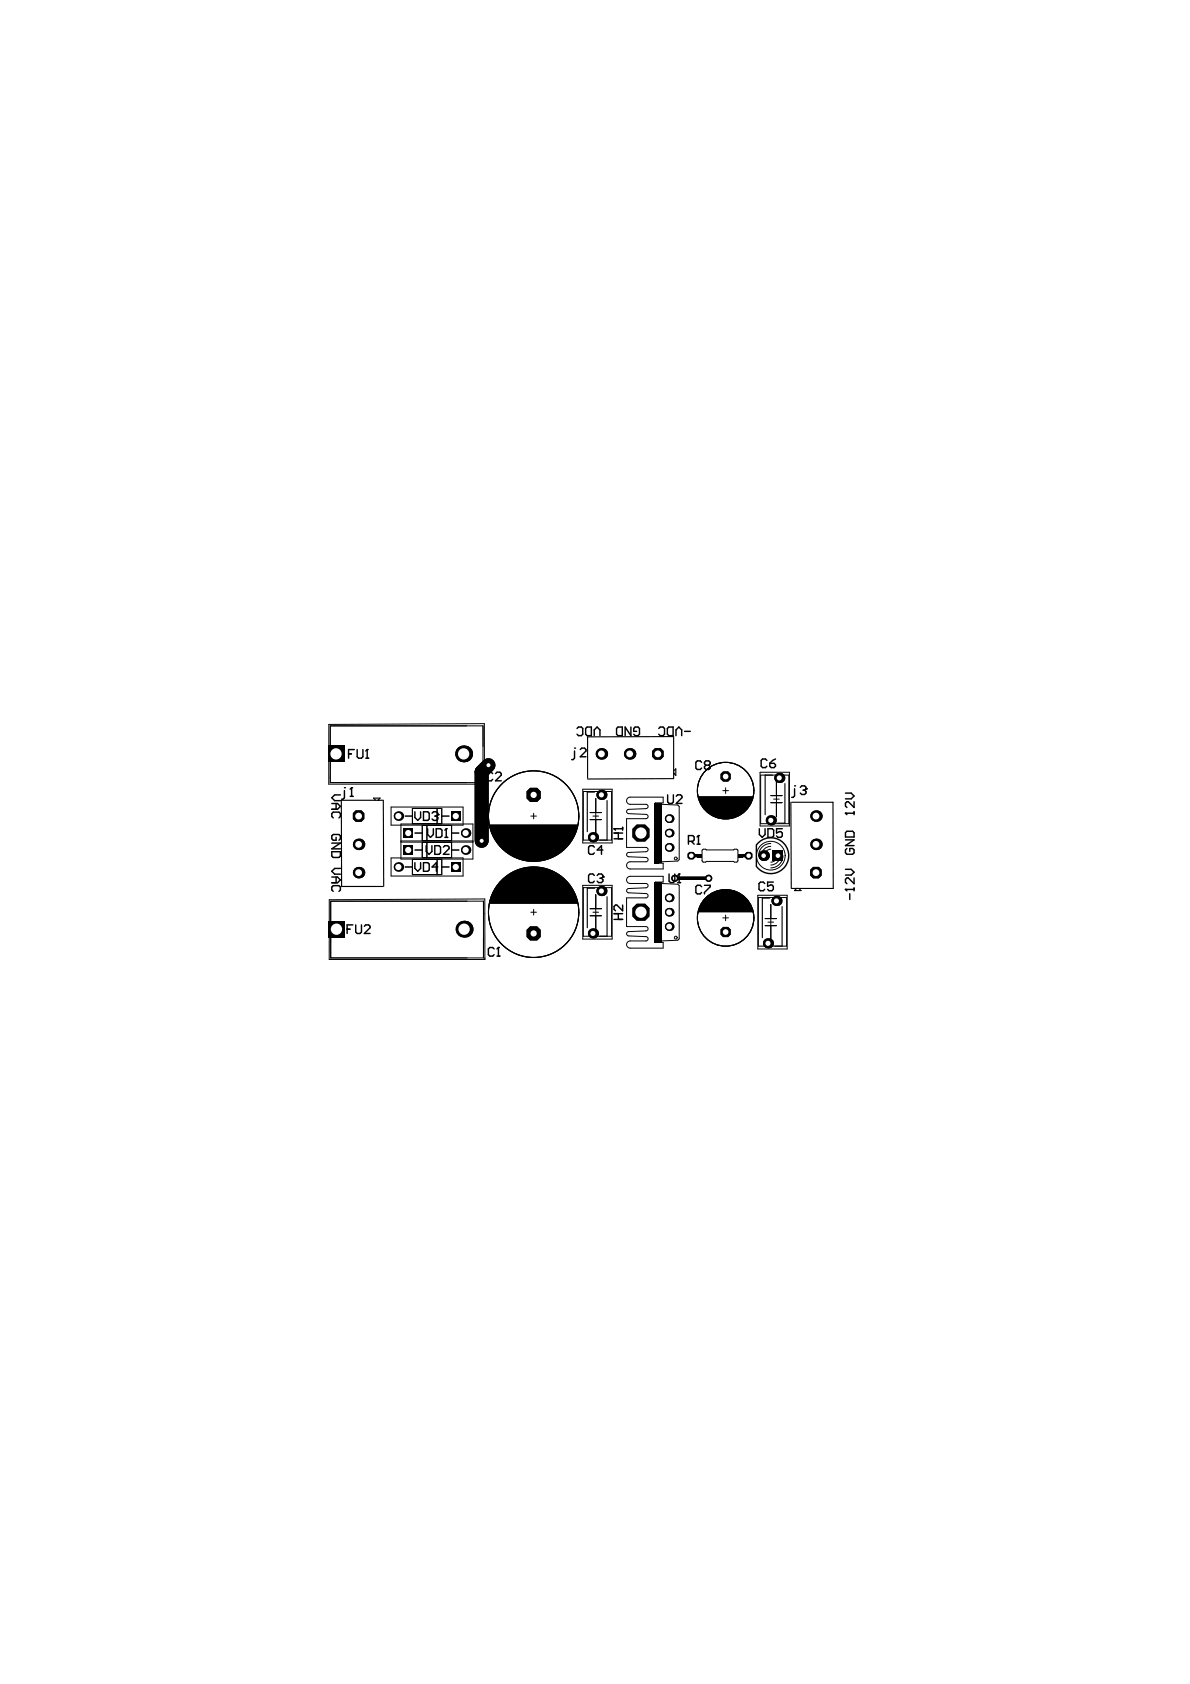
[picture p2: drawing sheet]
<svg xmlns="http://www.w3.org/2000/svg" width="210mm" height="297mm" viewBox="0 0 210 297" stroke-linecap="round" stroke-linejoin="round" font-family="sans-serif">
<path d="M119 154.9h6" fill="none" stroke="#000" stroke-width=".6"/>
<path d="M86.2 135l-1.2 1.2v12.1" fill="none" stroke="#000" stroke-width="2.5"/>
<circle cx="85" cy="148.3" r=".63" fill="#000"/>
<circle cx="85" cy="148.3" r=".35" fill="#fff"/>
<circle cx="125" cy="154.9" r=".63" fill="#000"/>
<circle cx="125" cy="154.9" r=".35" fill="#fff"/>
<circle cx="119" cy="154.9" r=".63" fill="#000"/>
<circle cx="119" cy="154.9" r=".35" fill="#fff"/>
<circle cx="86.2" cy="135" r=".63" fill="#000"/>
<circle cx="86.2" cy="135" r=".35" fill="#fff"/>
<path d="M57.8 131.5h3v3h-3z" fill-rule="evenodd" fill="#000"/>
<circle cx="59.3" cy="133" r="1" fill="#fff"/>
<path d="M57.9 162.4h2.9v3h-2.9z" fill-rule="evenodd" fill="#000"/>
<circle cx="59.3" cy="163.9" r="1" fill="#fff"/>
<path d="M62.7 142.9h1.1l.5 .5v1.1l-.5 .5h-1.1l-.5-.5v-1.1z" fill-rule="evenodd" fill="#000"/>
<circle cx="63.3" cy="143.9" r=".6" fill="#fff"/>
<circle cx="63.3" cy="148.9" r="1.01" fill="#000"/>
<circle cx="63.3" cy="148.9" r=".6" fill="#fff"/>
<circle cx="63.3" cy="153.9" r="1.01" fill="#000"/>
<circle cx="63.3" cy="153.9" r=".6" fill="#fff"/>
<circle cx="70.3" cy="143.9" r=".82" fill="#000"/>
<circle cx="70.3" cy="143.9" r=".55" fill="#fff"/>
<circle cx="70.3" cy="152.9" r=".82" fill="#000"/>
<circle cx="70.3" cy="152.9" r=".55" fill="#fff"/>
<path d="M71.2 146.1h1.6v1.7h-1.6z" fill-rule="evenodd" fill="#000"/>
<circle cx="72" cy="146.9" r=".55" fill="#fff"/>
<path d="M71.2 149.1h1.6v1.7h-1.6z" fill-rule="evenodd" fill="#000"/>
<circle cx="72" cy="149.9" r=".55" fill="#fff"/>
<path d="M79.6 143.1h1.6v1.7h-1.6z" fill-rule="evenodd" fill="#000"/>
<circle cx="80.4" cy="143.9" r=".55" fill="#fff"/>
<path d="M79.6 152.1h1.6v1.6h-1.6z" fill-rule="evenodd" fill="#000"/>
<circle cx="80.4" cy="152.9" r=".55" fill="#fff"/>
<circle cx="81.8" cy="133" r="1.49" fill="#000"/>
<circle cx="81.8" cy="133" r="1" fill="#fff"/>
<circle cx="81.9" cy="163.9" r="1.49" fill="#000"/>
<circle cx="81.9" cy="163.9" r="1" fill="#fff"/>
<circle cx="82.1" cy="146.9" r=".82" fill="#000"/>
<circle cx="82.1" cy="146.9" r=".55" fill="#fff"/>
<circle cx="82.1" cy="149.9" r=".82" fill="#000"/>
<circle cx="82.1" cy="149.9" r=".55" fill="#fff"/>
<circle cx="94.1" cy="157.2" r="1.24" fill="#000"/>
<circle cx="94.1" cy="157.2" r=".55" fill="#fff"/>
<path d="M93.5 139h1.3l.6 .6v1.2l-.6 .7h-1.3l-.6-.7v-1.2z" fill-rule="evenodd" fill="#000"/>
<circle cx="94.1" cy="140.2" r=".55" fill="#fff"/>
<path d="M93.5 163.4h1.3l.6 .6v1.3l-.6 .6h-1.3l-.6-.6v-1.3z" fill-rule="evenodd" fill="#000"/>
<circle cx="94.1" cy="164.6" r=".55" fill="#fff"/>
<circle cx="94.1" cy="147.7" r="1.24" fill="#000"/>
<circle cx="94.1" cy="147.7" r=".55" fill="#fff"/>
<circle cx="104.6" cy="147.7" r=".9" fill="#000"/>
<circle cx="104.6" cy="147.7" r=".45" fill="#fff"/>
<circle cx="104.6" cy="164.6" r=".9" fill="#000"/>
<circle cx="104.6" cy="164.6" r=".45" fill="#fff"/>
<circle cx="106.1" cy="133" r="1.01" fill="#000"/>
<circle cx="106.1" cy="133" r=".6" fill="#fff"/>
<circle cx="106.1" cy="140.2" r=".9" fill="#000"/>
<circle cx="106.1" cy="140.2" r=".45" fill="#fff"/>
<circle cx="106.1" cy="157.2" r=".9" fill="#000"/>
<circle cx="106.1" cy="157.2" r=".45" fill="#fff"/>
<circle cx="111.1" cy="133" r="1.01" fill="#000"/>
<circle cx="111.1" cy="133" r=".6" fill="#fff"/>
<path d="M112.3 145.4h1.5l.7 .8v1.5l-.7 .7h-1.5l-.7-.7v-1.5z" fill-rule="evenodd" fill="#000"/>
<circle cx="113.1" cy="146.9" r="1" fill="#fff"/>
<path d="M112.3 159.4h1.5l.7 .8v1.5l-.7 .7h-1.5l-.7-.7v-1.5z" fill-rule="evenodd" fill="#000"/>
<circle cx="113.1" cy="160.9" r="1" fill="#fff"/>
<path d="M115.5 132h1l.6 .5v1l-.6 .5h-1l-.5-.5v-1z" fill-rule="evenodd" fill="#000"/>
<circle cx="116" cy="133" r=".6" fill="#fff"/>
<circle cx="118" cy="158.4" r=".76" fill="#000"/>
<circle cx="118" cy="158.4" r=".51" fill="#fff"/>
<circle cx="118" cy="163.4" r=".76" fill="#000"/>
<circle cx="118" cy="163.4" r=".51" fill="#fff"/>
<circle cx="118" cy="146.9" r=".76" fill="#000"/>
<circle cx="118" cy="146.9" r=".51" fill="#fff"/>
<circle cx="118" cy="144.4" r=".76" fill="#000"/>
<circle cx="118" cy="144.4" r=".51" fill="#fff"/>
<circle cx="118" cy="149.5" r=".76" fill="#000"/>
<circle cx="118" cy="149.5" r=".51" fill="#fff"/>
<circle cx="118" cy="160.9" r=".76" fill="#000"/>
<circle cx="118" cy="160.9" r=".51" fill="#fff"/>
<path d="M121.6 150.3h.7l.3 .3v.7l-.3 .3h-.7l-.3-.3v-.7z" fill-rule="evenodd" fill="#000"/>
<circle cx="121.9" cy="150.9" r=".41" fill="#fff"/>
<path d="M127.5 136.1h.9l.5 .4v.9l-.5 .5h-.9l-.4-.5v-.9z" fill-rule="evenodd" fill="#000"/>
<circle cx="128" cy="137" r=".5" fill="#fff"/>
<circle cx="128" cy="142" r=".9" fill="#000"/>
<circle cx="128" cy="142" r=".5" fill="#fff"/>
<path d="M127.5 163.5h.9l.5 .4v.9l-.5 .5h-.9l-.4-.5v-.9z" fill-rule="evenodd" fill="#000"/>
<circle cx="128" cy="164.4" r=".5" fill="#fff"/>
<circle cx="128" cy="159.4" r=".9" fill="#000"/>
<circle cx="128" cy="159.4" r=".5" fill="#fff"/>
<path d="M131.7 150.3h.7l.3 .3v.7l-.3 .3h-.7l-.3-.3v-.7z" fill-rule="evenodd" fill="#000"/>
<circle cx="132.1" cy="150.9" r=".41" fill="#fff"/>
<circle cx="134.7" cy="150.9" r=".94" fill="#000"/>
<circle cx="134.7" cy="150.9" r=".41" fill="#fff"/>
<circle cx="135.5" cy="166.4" r=".9" fill="#000"/>
<circle cx="135.5" cy="166.4" r=".45" fill="#fff"/>
<circle cx="136" cy="144.7" r=".9" fill="#000"/>
<circle cx="136" cy="144.7" r=".45" fill="#fff"/>
<circle cx="137" cy="158.9" r=".9" fill="#000"/>
<circle cx="137" cy="158.9" r=".45" fill="#fff"/>
<path d="M136.3 150h1.9v1.9h-1.9z" fill-rule="evenodd" fill="#000"/>
<circle cx="137.2" cy="150.9" r=".41" fill="#fff"/>
<circle cx="137.5" cy="137.2" r=".9" fill="#000"/>
<circle cx="137.5" cy="137.2" r=".45" fill="#fff"/>
<path d="M143.4 152.9h1l.5 .5v1l-.5 .5h-1l-.5-.5v-1z" fill-rule="evenodd" fill="#000"/>
<circle cx="143.9" cy="153.9" r=".6" fill="#fff"/>
<circle cx="143.9" cy="143.9" r="1.01" fill="#000"/>
<circle cx="143.9" cy="143.9" r=".6" fill="#fff"/>
<circle cx="143.9" cy="148.9" r="1.01" fill="#000"/>
<circle cx="143.9" cy="148.9" r=".6" fill="#fff"/>
<g fill="none" stroke="#000" stroke-width=".18">
<path d="M58.3 128h24M58.3 128.1v9.9h24M59.3 132.7l.2 .3-.2 .2-.3-.2zM81.8 132.7l.2 .3-.2 .2-.3-.2zM85.2 128v10M85.4 138.1l.1 .2-.1-10.7-27.4 .2v10.5h27.5M85.9 134.7l.3 .1 .2-.1-.1 .3 .1 .2-.2-.1-.3 .1 .1-.2zM102.8 139.2h5.2v9.5h-5.2zM102.9 139.6h5v8.6h-5zM105.8 132.7l.3 .1 .2-.1-.1 .3 .1 .2-.2-.1-.3 .1 .2-.2zM110.8 132.7l.3 .1 .2-.1-.1 .3 .1 .2-.2-.1-.3 .1 .1-.2zM115.8 132.7l.2 .1 .3-.1-.1 .3 .1 .2-.3-.1-.2 .1 .1-.2z"/>
<path d="M127.5 139.5h1M127.7 136.7h.5l-.2 .5zM128 139v1M134.1 136.2h5.1v9.5h-5.1zM134.2 136.7h4.9v8.6h-4.9zM137 137.8v2.5M137.2 137.1l.3-.1 .2 .1-.1 .1 .1 .1-.2 .2-.3-.2 .1-.1zM58.3 159h24.1M58.3 159.1v9.9h24.1M63 153.7l.3 .1 .2-.1-.1 .2 .1 .3-.2-.1-.3 .1 .1-.3zM63 148.7l.3 .1 .2-.1-.1 .2 .1 .3-.2-.1-.3 .1 .1-.3zM63 143.7l.3 .1 .2-.1-.1 .2 .1 .3-.2-.1-.3 .1 .1-.3z"/>
<path d="M69 142.4h12.7v3.1h-12.7zM69 151.3h12.7v3.2h-12.7zM70.7 145.3h12.7v6.2h-12.7zM70.7 148.5h12.7M70.7 148.3h12.7M71.4 143.9h1.3M71.4 152.9h1.3M72.7 142.6h5.2v2.7h-5.2zM72.7 151.6h5.2v2.7h-5.2zM73.2 146.9h1.3M73.2 149.9h1.3M74.5 145.6h5.2v2.7h-5.2z"/>
<path d="M74.5 148.6h5.2v2.7h-5.2zM75.3 145.6v2.7M75.3 148.6v2.7M77.1 142.6v2.7M77.1 151.6v2.7M77.9 143.9h1.3M77.9 152.9h1.3M79.7 146.9h1.3M79.7 149.9h1.3M84.7 148.1l.3 .1 .2-.1-.1 .2 .1 .3-.2-.2-.3 .2 .1-.3zM85.3 159v10M93.6 143.9h1"/>
<path d="M94.1 143.5v.9M102.8 156.2h5.2v9.4h-5.2zM102.9 156.6h5v8.5h-5zM104.1 144.6h2M104.1 143.3h2M104.3 147.6l.3-.2 .2 .2-.1 .1 .1 .1-.2 .1-.3-.1 .2-.1zM104.6 143.9h1M105.1 143.5v.9M105.1 140.8v2.5M105.1 144.6v2.5M105.1 157.8v2.5M105.8 140.1l.3-.1 .2 .1-.1 .1 .1 .1-.2 .2-.3-.2 .2-.1z"/>
<path d="M105.8 157l.3-.1 .2 .1-.1 .2 .1 .1-.2 .1-.3-.1 .2-.1zM110.7 140.8l.5-.2h5.8v1h-1.4v10.7h1.4v1h-5.8a.63 .63 0 0 1-.7-.7 .63 .63 0 0 1 .7-.6h2.7a.38 .38 0 0 0 .4-.4 .38 .38 0 0 0-.4-.4l-3-.1a.38 .38 0 0 1-.4-.4 .38 .38 0 0 1 .4-.3l3-.2a.38 .38 0 0 0 .4-.3 .38 .38 0 0 0-.4-.4h-3.4v-5.1h3.4a.38 .38 0 0 0 .4-.4 .38 .38 0 0 0-.4-.4l-3-.1a.38 .38 0 0 1-.4-.4 .38 .38 0 0 1 .4-.3l3-.2a.38 .38 0 0 0 .4-.3 .38 .38 0 0 0-.4-.4h-2.7a.63 .63 0 0 1-.6-.4 .63 .63 0 0 1 .1-.7zM110.7 154.8l.5-.2h5.8v1h-1.4v10.6h1.4v1h-5.8a.63 .63 0 0 1-.7-.6 .63 .63 0 0 1 .7-.6h2.7a.38 .38 0 0 0 .4-.4 .38 .38 0 0 0-.4-.4l-3-.1a.38 .38 0 0 1-.4-.4 .38 .38 0 0 1 .4-.4l3-.1a.38 .38 0 0 0 .4-.4 .38 .38 0 0 0-.4-.4h-3.4v-5h3.4a.38 .38 0 0 0 .4-.4 .38 .38 0 0 0-.4-.4l-3-.1a.38 .38 0 0 1-.4-.4 .38 .38 0 0 1 .4-.4l3-.1a.38 .38 0 0 0 .4-.4 .38 .38 0 0 0-.4-.4h-2.7a.63 .63 0 0 1-.6-.4 .63 .63 0 0 1 .1-.6zM113.1 146.7l.2 .2-.2 .3-.3-.3zM116.6 155.8l3 .2 .2 .2v9.4l-.2 .2-3 .2M116.6 141.9l3 .1 .2 .3v9.3l-.2 .3-3 .1M117.9 144.2l.4 .1-.1 .4-.4-.2zM117.9 146.7l.4 .1-.1 .4-.4-.1zM117.9 149.2l.4 .1-.1 .4-.4-.1zM117.9 158.1l.4 .1-.1 .4-.4-.1zM118.8 154.7l.2 .1 .3-.1-.1 .2 .1 .3-.3-.2-.2 .2 .1-.3zM121.7 150.7h.5v.5h-.5z"/>
<path d="M124.8 154.7l.2 .1 .3-.1-.2 .2 .2 .3-.3-.2-.2 .2 .1-.3zM127.7 141.7h.5l-.2 .5zM127.7 159.2h.5l-.2 .5zM131.8 150.7h.5v.5h-.5zM133.7 157.9h5.1v9.5h-5.1zM133.8 158.3h4.9v8.6h-4.9zM134.4 150.7h.5v.5h-.5zM135.7 144.6l.3-.2 .2 .2-.1 .1 .1 .1-.2 .2-.3-.2 .1-.1zM136 140.3h2M136 141.6h2M136 148.8a2.15 2.15 0 0 0-2.2 2.1M136 149.3a1.65 1.65 0 0 0-1.7 1.6"/>
<path d="M136 149.8a1.14 1.14 0 0 0-1.2 1.1M136 159.5v2.5M136.5 141h1M136.7 158.8l.3-.1 .2 .1-.1 .1 .1 .1-.2 .2-.3-.2 .1-.1zM137 141.6v2.5M137 140.5v1M137 150.7h.5v.5h-.5zM137.1 150.9a1.14 1.14 0 0 1-1.1 1.2M137.6 150.9a1.65 1.65 0 0 1-1.6 1.7M138.1 150.9a2.15 2.15 0 0 1-2.1 2.2M143.7 143.7l.2 .1 .3-.1-.1 .2 .1 .3-.3-.1-.2 .1 .1-.3zM143.7 148.7l.2 .1 .3-.1-.1 .2 .1 .3-.3-.1-.2 .1 .1-.3z"/>
<path d="M143.7 153.7l.2 .1 .3-.1-.1 .2 .1 .3-.3-.1-.2 .1 .1-.3zM59.3 163.6l.3 .3-.3 .3-.2-.3zM81.9 163.6l.2 .3-.2 .3-.3-.3zM85.5 169v.2v-10.6l-27.4 .1v10.5h27.4M93.6 160.9h1M94.1 160.4v1M104.1 160.3h2M104.1 161.5h2M104.3 164.5l.3-.1 .2 .1-.1 .1 .1 .2-.2 .1-.3-.1 .2-.2zM104.6 160.9h1M105.1 160.4v1M105.1 161.5v2.5"/>
<path d="M113.1 160.7l.2 .2-.2 .3-.3-.3zM117.9 160.7l.4 .1-.1 .4-.4-.2zM117.9 163.2l.4 .1-.1 .4-.4-.1zM127.5 161.9h1M127.7 164.1h.5l-.2 .6zM128 161.4v1M135 163.3h2M135 162h2M135.2 166.3l.3-.2 .2 .2-.1 .1 .1 .1-.2 .1-.3-.1 .1-.1zM135.5 162.7h1M136 162.2v1M136 163.3v2.5"/>
<circle cx="128" cy="139.5" r="5"/>
<circle cx="70.3" cy="143.9" r=".25"/>
<circle cx="70.3" cy="152.9" r=".25"/>
<circle cx="72" cy="149.9" r=".25"/>
<circle cx="72" cy="146.9" r=".25"/>
<circle cx="80.4" cy="143.9" r=".25"/>
<circle cx="80.4" cy="152.9" r=".25"/>
<circle cx="82.1" cy="149.9" r=".25"/>
<circle cx="82.1" cy="146.9" r=".25"/>
<circle cx="94.1" cy="143.9" r="8"/>
<circle cx="94.1" cy="157.2" r=".25"/>
<circle cx="94.1" cy="147.7" r=".25"/>
<circle cx="94.1" cy="140.2" r=".25"/>
<circle cx="119.2" cy="151.4" r=".25"/>
<circle cx="136" cy="150.9" r="2.53"/>
<circle cx="94.1" cy="160.9" r="8"/>
<circle cx="94.1" cy="164.6" r=".25"/>
<circle cx="119.2" cy="165.4" r=".25"/>
<circle cx="128" cy="161.9" r="5"/>
</g>
<path d="M118.8 136.4h.1M66.7 141.2h.1M133.4 149v3.8M140.5 156.7h.1" fill="none" stroke="#000" stroke-width=".2"/>
<g fill="#000">
<path d="M88.2 155.5a8 8 0 0 1 8.1-2.3 8 8 0 0 1 5.6 6.2h-15.6a7.4 7.4 0 0 1 1.9-3.9zM86.3 145.4h15.6a8 8 0 0 1-7.8 6.5 8 8 0 0 1-7.8-6.5zM115.5 141.6h.8v10.7h-.8zM116.3 155.6h.5v1.9h-.5zM116.3 141.6h.5v1.9h-.5zM116.3 145.3h.5v.8h-.5zM116.3 147.8h.5v.8h-.5zM116.3 150.4h.5v1.9h-.5zM116.3 157.5h.5v1.8h-.5zM116.3 143.5h.5v1.8h-.5zM116.3 146.1h.5v1.7h-.5zM116.3 148.6h.5v1.8h-.5z"/>
<path d="M117.6 158.4h.3l.2 .1 .2-.2 .2 .1 .2 .1v.4l-.2 .1 .1-.4-.2-.2h-.2l-.1 .4-.1-.3-.2-.1-.2 .2 .1 .4-.1-.3zM117.6 144.5l.3-.1a.18 .18 0 0 0 .2 .1 .18 .18 0 0 0 .2-.1l.3 .1v.5l-.1 .1 .1-.5-.2-.2-.4 .3a.24 .24 0 0 0-.2-.2 .24 .24 0 0 0-.2 .2 .24 .24 0 0 0 .1 .3l-.1-.3zM117.7 147h.3l.6 .5-.1-.6h.2v.7l-.8-.6-.3 .2 .3 .3h-.2l-.1-.2zM117.6 149.8h1v-.3l.1 .6-.1-.3h-.9v.3zM123.1 140.5h9.8a5 5 0 0 1-4.9 4 5 5 0 0 1-4.9-4zM123.6 150.6h.2v.6h-.2zM130.2 150.6h.2v.6h-.2zM115.5 155.6h.8v10.6h-.8zM116.3 159.3h.5v.7h-.5zM116.3 161.8h.5v.8h-.5zM116.3 164.3h.5v1.9h-.5zM116.3 160h.5v1.8h-.5z"/>
<path d="M116.3 162.6h.5v1.7h-.5zM117.7 160.9h.3l.6 .6-.1-.6h.2v.6l-.8-.6-.3 .2 .1 .3 .2 .1h-.2l-.1-.3zM117.6 163.7h1v-.3l.1 .7-.1-.3h-.9v.3zM124.6 158.2a5 5 0 0 1 8.3 2.7h-9.8l.3-1z"/>
<circle cx="85" cy="148.3" r=".63"/>
</g>
<path d="M133.4 149a3.2 3.2 0 0 1 4.7-.4 3.2 3.2 0 0 1 0 4.7 3.2 3.2 0 0 1-4.7-.5" fill="none" stroke="#000" stroke-width=".25"/>
<path d="M121.9 150.9h1M131 150.9h1.1" fill="none" stroke="#000" stroke-width=".61"/>
<path d="M119 154.9h6" fill="none" stroke="#000" stroke-width=".6"/>
<path d="M86.2 135l-1.2 1.2v12.1" fill="none" stroke="#000" stroke-width="2.5"/>
<circle cx="85" cy="148.3" r=".35" fill="#fff"/>
<circle cx="125" cy="154.9" r=".63" fill="#000"/>
<circle cx="125" cy="154.9" r=".35" fill="#fff"/>
<circle cx="119" cy="154.9" r=".63" fill="#000"/>
<circle cx="119" cy="154.9" r=".35" fill="#fff"/>
<circle cx="86.2" cy="135" r=".63" fill="#000"/>
<circle cx="86.2" cy="135" r=".35" fill="#fff"/>
<path d="M57.8 131.5h3v3h-3z" fill-rule="evenodd" fill="#000"/>
<circle cx="59.3" cy="133" r="1" fill="#fff"/>
<path d="M57.9 162.4h2.9v3h-2.9z" fill-rule="evenodd" fill="#000"/>
<circle cx="59.3" cy="163.9" r="1" fill="#fff"/>
<path d="M62.7 142.9h1.1l.5 .5v1.1l-.5 .5h-1.1l-.5-.5v-1.1z" fill-rule="evenodd" fill="#000"/>
<circle cx="63.3" cy="143.9" r=".6" fill="#fff"/>
<circle cx="63.3" cy="148.9" r="1.01" fill="#000"/>
<circle cx="63.3" cy="148.9" r=".6" fill="#fff"/>
<circle cx="63.3" cy="153.9" r="1.01" fill="#000"/>
<circle cx="63.3" cy="153.9" r=".6" fill="#fff"/>
<circle cx="70.3" cy="143.9" r=".82" fill="#000"/>
<circle cx="70.3" cy="143.9" r=".55" fill="#fff"/>
<circle cx="70.3" cy="152.9" r=".82" fill="#000"/>
<circle cx="70.3" cy="152.9" r=".55" fill="#fff"/>
<path d="M71.2 146.1h1.6v1.7h-1.6z" fill-rule="evenodd" fill="#000"/>
<circle cx="72" cy="146.9" r=".55" fill="#fff"/>
<path d="M71.2 149.1h1.6v1.7h-1.6z" fill-rule="evenodd" fill="#000"/>
<circle cx="72" cy="149.9" r=".55" fill="#fff"/>
<path d="M79.6 143.1h1.6v1.7h-1.6z" fill-rule="evenodd" fill="#000"/>
<circle cx="80.4" cy="143.9" r=".55" fill="#fff"/>
<path d="M79.6 152.1h1.6v1.6h-1.6z" fill-rule="evenodd" fill="#000"/>
<circle cx="80.4" cy="152.9" r=".55" fill="#fff"/>
<circle cx="81.8" cy="133" r="1.49" fill="#000"/>
<circle cx="81.8" cy="133" r="1" fill="#fff"/>
<circle cx="81.9" cy="163.9" r="1.49" fill="#000"/>
<circle cx="81.9" cy="163.9" r="1" fill="#fff"/>
<circle cx="82.1" cy="146.9" r=".82" fill="#000"/>
<circle cx="82.1" cy="146.9" r=".55" fill="#fff"/>
<circle cx="82.1" cy="149.9" r=".82" fill="#000"/>
<circle cx="82.1" cy="149.9" r=".55" fill="#fff"/>
<circle cx="94.1" cy="157.2" r="1.24" fill="#000"/>
<circle cx="94.1" cy="157.2" r=".55" fill="#fff"/>
<path d="M93.5 139h1.3l.6 .6v1.2l-.6 .7h-1.3l-.6-.7v-1.2z" fill-rule="evenodd" fill="#000"/>
<circle cx="94.1" cy="140.2" r=".55" fill="#fff"/>
<path d="M93.5 163.4h1.3l.6 .6v1.3l-.6 .6h-1.3l-.6-.6v-1.3z" fill-rule="evenodd" fill="#000"/>
<circle cx="94.1" cy="164.6" r=".55" fill="#fff"/>
<circle cx="94.1" cy="147.7" r="1.24" fill="#000"/>
<circle cx="94.1" cy="147.7" r=".55" fill="#fff"/>
<circle cx="104.6" cy="147.7" r=".9" fill="#000"/>
<circle cx="104.6" cy="147.7" r=".45" fill="#fff"/>
<circle cx="104.6" cy="164.6" r=".9" fill="#000"/>
<circle cx="104.6" cy="164.6" r=".45" fill="#fff"/>
<circle cx="106.1" cy="133" r="1.01" fill="#000"/>
<circle cx="106.1" cy="133" r=".6" fill="#fff"/>
<circle cx="106.1" cy="140.2" r=".9" fill="#000"/>
<circle cx="106.1" cy="140.2" r=".45" fill="#fff"/>
<circle cx="106.1" cy="157.2" r=".9" fill="#000"/>
<circle cx="106.1" cy="157.2" r=".45" fill="#fff"/>
<circle cx="111.1" cy="133" r="1.01" fill="#000"/>
<circle cx="111.1" cy="133" r=".6" fill="#fff"/>
<path d="M112.3 145.4h1.5l.7 .8v1.5l-.7 .7h-1.5l-.7-.7v-1.5z" fill-rule="evenodd" fill="#000"/>
<circle cx="113.1" cy="146.9" r="1" fill="#fff"/>
<path d="M112.3 159.4h1.5l.7 .8v1.5l-.7 .7h-1.5l-.7-.7v-1.5z" fill-rule="evenodd" fill="#000"/>
<circle cx="113.1" cy="160.9" r="1" fill="#fff"/>
<path d="M115.5 132h1l.6 .5v1l-.6 .5h-1l-.5-.5v-1z" fill-rule="evenodd" fill="#000"/>
<circle cx="116" cy="133" r=".6" fill="#fff"/>
<circle cx="118" cy="158.4" r=".76" fill="#000"/>
<circle cx="118" cy="158.4" r=".51" fill="#fff"/>
<circle cx="118" cy="163.4" r=".76" fill="#000"/>
<circle cx="118" cy="163.4" r=".51" fill="#fff"/>
<circle cx="118" cy="146.9" r=".76" fill="#000"/>
<circle cx="118" cy="146.9" r=".51" fill="#fff"/>
<circle cx="118" cy="144.4" r=".76" fill="#000"/>
<circle cx="118" cy="144.4" r=".51" fill="#fff"/>
<circle cx="118" cy="149.5" r=".76" fill="#000"/>
<circle cx="118" cy="149.5" r=".51" fill="#fff"/>
<circle cx="118" cy="160.9" r=".76" fill="#000"/>
<circle cx="118" cy="160.9" r=".51" fill="#fff"/>
<path d="M121.6 150.3h.7l.3 .3v.7l-.3 .3h-.7l-.3-.3v-.7z" fill-rule="evenodd" fill="#000"/>
<circle cx="121.9" cy="150.9" r=".41" fill="#fff"/>
<path d="M127.5 136.1h.9l.5 .4v.9l-.5 .5h-.9l-.4-.5v-.9z" fill-rule="evenodd" fill="#000"/>
<circle cx="128" cy="137" r=".5" fill="#fff"/>
<circle cx="128" cy="142" r=".9" fill="#000"/>
<circle cx="128" cy="142" r=".5" fill="#fff"/>
<path d="M127.5 163.5h.9l.5 .4v.9l-.5 .5h-.9l-.4-.5v-.9z" fill-rule="evenodd" fill="#000"/>
<circle cx="128" cy="164.4" r=".5" fill="#fff"/>
<circle cx="128" cy="159.4" r=".9" fill="#000"/>
<circle cx="128" cy="159.4" r=".5" fill="#fff"/>
<path d="M131.7 150.3h.7l.3 .3v.7l-.3 .3h-.7l-.3-.3v-.7z" fill-rule="evenodd" fill="#000"/>
<circle cx="132.1" cy="150.9" r=".41" fill="#fff"/>
<circle cx="134.7" cy="150.9" r=".94" fill="#000"/>
<circle cx="134.7" cy="150.9" r=".41" fill="#fff"/>
<circle cx="135.5" cy="166.4" r=".9" fill="#000"/>
<circle cx="135.5" cy="166.4" r=".45" fill="#fff"/>
<circle cx="136" cy="144.7" r=".9" fill="#000"/>
<circle cx="136" cy="144.7" r=".45" fill="#fff"/>
<circle cx="137" cy="158.9" r=".9" fill="#000"/>
<circle cx="137" cy="158.9" r=".45" fill="#fff"/>
<path d="M136.3 150h1.9v1.9h-1.9z" fill-rule="evenodd" fill="#000"/>
<circle cx="137.2" cy="150.9" r=".41" fill="#fff"/>
<circle cx="137.5" cy="137.2" r=".9" fill="#000"/>
<circle cx="137.5" cy="137.2" r=".45" fill="#fff"/>
<path d="M143.4 152.9h1l.5 .5v1l-.5 .5h-1l-.5-.5v-1z" fill-rule="evenodd" fill="#000"/>
<circle cx="143.9" cy="153.9" r=".6" fill="#fff"/>
<circle cx="143.9" cy="143.9" r="1.01" fill="#000"/>
<circle cx="143.9" cy="143.9" r=".6" fill="#fff"/>
<circle cx="143.9" cy="148.9" r="1.01" fill="#000"/>
<circle cx="143.9" cy="148.9" r=".6" fill="#fff"/>
<path d="M88.2 155.5a8 8 0 0 1 8.1-2.3 8 8 0 0 1 5.6 6.2h-15.6a7.4 7.4 0 0 1 1.9-3.9zM86.3 145.4h15.6a8 8 0 0 1-7.8 6.5 8 8 0 0 1-7.8-6.5zM123 150.6h.8v.6h-.8zM123.1 140.5h9.8a5 5 0 0 1-4.9 4 5 5 0 0 1-4.9-4zM130.2 150.6h.8v.6h-.8zM124.6 158.2a5 5 0 0 1 8.3 2.7h-9.8l.3-1z" fill="#000"/>
<g fill="none" stroke="#000" stroke-width=".18">
<path d="M58.3 134.1v3.9h26.9v-3.5M85.2 131.7v-3.7h-26.9v3.8M71.4 143.9h1.3M71.4 152.9h1.3M72.7 142.6h5.2v2.7h-5.2zM72.7 151.6h5.2v2.7h-5.2zM73.2 146.9h1.3M73.2 149.9h1.3M74.5 145.6h5.2v2.7h-5.2zM74.5 148.6h5.2v2.7h-5.2zM75.3 145.6v2.7M75.3 148.6v2.7"/>
<path d="M77.1 142.6v2.7M77.1 151.6v2.7M77.9 143.9h1.3M77.9 152.9h1.3M79.7 146.9h1.3M79.7 149.9h1.3M123.9 149.9h5.5l.1-.1h.4l.3 .2v1.8l-.3 .3h-.4l-.1-.2h-4.8l-.1 .2h-.4l-.3-.3zM58.3 165.1v3.9h27v-3.6M85.3 162.6v-3.6h-27v3.7"/>
</g>
<g fill="none" stroke="#000" stroke-width=".2">
<path d="M103.6 137.3v-7.3l15.2-.1v7.4M104.9 139.7h-1.3v7M118.8 137.3l-15.2 .1M118.9 136l.3-.4v1.2l-.4-.4M136.3 136.7h-1.3v7M137 137.8v2.5M138.5 138.2v7h-1.3M66.2 141.1l-.3-.3h1.1l-.3 .4M67.6 141.2h-7.4l.1 15.2h7.2M67.6 141.2l.1 15.2M104.1 143.3h2M104.1 144.6h2"/>
<path d="M104.9 156.7h-1.3v6.9M105.1 140.8v2.5M105.1 144.6v2.5M105.1 157.8v2.5M107.1 141.2v7h-1.3M107.1 158.2v6.9h-1.3M135.8 158.4h-1.3v7M136 141.6h2M136 140.3h2M136 159.5v2.5M137 141.6v2.5M138 159.9v7h-1.3"/>
<path d="M139.5 141.5l.1 15.2M139.6 141.5h7.3l.1 15.2h-7.4M140.5 156.7l-.4 .4h1.2l-.3-.3M104.1 160.3h2M104.1 161.5h2M105.1 161.5v2.5M135 162h2M135 163.3h2M136 163.3v2.5"/>
<circle cx="128" cy="139.5" r="5"/>
<circle cx="94.1" cy="143.9" r="8"/>
<circle cx="94.1" cy="160.9" r="8"/>
<circle cx="128" cy="161.9" r="5"/>
</g>
<g fill="none" stroke="#000" stroke-width=".25">
<path d="M60.8 138.9h.1M60.8 139.5v1.2l-.3 .3h-.3M61.5 133h.5M62 138.9h.1M62 138.9v1.6M62 138.9l-.2 .3M62.5 132.2h-1v1.5M63 132.2v1.3l.3 .2h.5l.2-.2v-1.3M64.5 133.7h.5M64.8 132.2h.1M64.8 132.2v1.5M64.8 132.2l-.3 .3"/>
<path d="M86.9 136.5l-.2-.3h-.6l-.2 .3v1l.2 .2h.6l.2-.2M87.4 136.5l.3-.3h.5l.2 .3v.2l-1 1h1M101.3 132h.1M101.3 132.5v1.2l-.2 .3h-.3M101.8 128.5l.2-.3h.5l.3 .3v1l-.3 .3h-.5l-.2-.3M102.3 132.2l.3-.2h.5l.3 .2v.3l-1.1 1h1.1M103.6 128.2h.7v1.6h-.7l-.3-.3v-1zM104.8 129.8v-1.1l.5-.5 .5 .5v1.1M109 128.2h.8v1.6h-.8l-.2-.3v-1zM111.3 128.2v1.6l-1-1.6v1.6M112.3 129h-.5v-.5l.2-.3h.5l.3 .3v1l-.3 .3h-.5l-.2-.3M116.2 128.5l.3-.3h.5l.2 .3v1l-.2 .3h-.5l-.3-.3"/>
<path d="M118 128.2h.7v1.6h-.7l-.3-.3v-1zM119.2 129.8v-1.1l.5-.5 .5 .5v1.1M120.8 129h1M123.8 134.5l-.3-.3h-.5l-.3 .3v1l.3 .2h.5l.3-.2M124.5 135l-.2-.3v-.2l.2-.3h.5l.3 .3v.2l-.3 .3M124.5 135l-.2 .2v.3l.2 .2h.5l.3-.2v-.3l-.3-.2M124.5 135h.5M135.3 134.1l-.3-.2h-.5l-.2 .2v1l.2 .3h.5l.3-.3M135.8 134.6h.7l.3 .3v.2l-.3 .3h-.5l-.2-.3zM136.8 133.9l-.5 .2-.5 .5M140.2 138.6h.1M140.2 139.1v1.3l-.3 .2h-.3"/>
<path d="M141.2 138.9l.2-.3h.5l.3 .3v.2M141.7 139.4h.2M141.9 139.4l.3 .2v.3l-.3 .2h-.5l-.2-.2M142.2 139.1h.1M142.2 139.1l-.3 .3M149.1 139.9h1l.5 .5-.5 .5h-1M58.5 141.7h1l.5 .5-.5 .5h-1M58.5 150.2h1.5v.8l-.2 .2h-1l-.3-.2zM58.5 154.7h1l.5 .5-.5 .5h-1M58.5 148.7h1.5l-1.5 1h1.5M58.8 144.3l-.3-.3v-.5l.3-.2h1l.2 .2v.5l-.2 .3M58.8 157.2l-.3-.2v-.5l.3-.3h1l.2 .3v.5l-.2 .2"/>
<path d="M59.3 141.7v1M59.3 147.7v.5h-.5l-.3-.2v-.6l.3-.2h1l.2 .2v.6l-.2 .2M59.3 154.7v1M60 140.2h-1l-.5 .5 .5 .5h1M60 153.2h-1l-.5 .5 .5 .5h1M61.8 140.5h.5M73.2 143.2v1l.5 .5 .5-.5v-1M73.2 152.2v1l.5 .5 .5-.5v-1M74.7 143.2h.8l.2 .2v1.1l-.2 .2h-.8zM74.7 152.2h.8l.2 .2v1l-.2 .3h-.8zM75.2 149.2v1l.5 .5 .5-.5v-1M75.4 146.2v1l.5 .5 .5-.5v-1"/>
<path d="M76.2 143.4l.3-.2h.5l.2 .2v.3M76.7 149.2h.7l.3 .2v1l-.3 .3h-.7zM76.7 143.9h.3M76.9 146.2h.8l.3 .2v1l-.3 .3h-.8zM77 143.9l.2 .3v.3l-.2 .2h-.5l-.3-.2M77.2 143.7h.1M77.2 143.7l-.2 .2M77.2 152.9h-1l.8-.7v1.5M78.2 149.4l.3-.2h.5l.2 .2v.3l-1 1h1M78.5 147.7h.5M78.7 146.2h.1M78.7 146.2v1.5"/>
<path d="M78.7 146.2l-.2 .2M104.8 149.4l-.2-.2h-.5l-.3 .2v1l.3 .3h.5l.2-.3M104.8 154.4l-.2-.2h-.5l-.3 .2v1l.3 .3h.5l.2-.3M105.3 154.4l.3-.2h.5l.2 .2v.3M105.8 154.9h.3M106.1 154.9l.2 .3v.2l-.2 .3h-.5l-.3-.3M106.3 154.7h.1M106.3 154.7l-.2 .2M106.3 149.9h-1l.8-.7v1.5M108.3 146.2h.1M108.3 148h1.5M108.3 146.9h1.5"/>
<path d="M108.3 146.2h1.5M108.3 146.2l.3 .2M109.1 146.9v1.1M109.8 145.9v.5M109.8 159.6v1.1l-1-1.1h-.2l-.3 .3v.5l.3 .3M117.8 140.2v1.3l.2 .2h.5l.3-.2v-1.3M118 154.2v1.2l.3 .3h.5l.2-.3v-1.2M119.3 140.4l.2-.2h.5l.3 .2v.3l-1 1h1M119.5 155.7h.5M119.8 154.2h.1M119.8 154.2v1.5M119.8 154.2l-.3 .2"/>
<path d="M121.4 148.4h.8l.2-.3v-.5l-.2-.2h-.8v1.5M121.9 148.4l.5 .5M123 148.9h.5M123.2 147.4h.1M123.2 147.4l-.2 .2M123.2 147.4v1.5M123.8 156.4l-.3-.2h-.5l-.3 .2v1l.3 .3h.5l.3-.3M124.3 156.2h1v.2l-1 1v.3M133.9 146.2v1l.5 .5 .5-.5v-1M134.9 155.8l-.3-.2h-.5l-.2 .2v1.1l.2 .2h.5l.3-.2M135.5 146.2h.7l.3 .2v1l-.3 .3h-.7zM136.4 155.6h-1v.8l.5-.3h.3l.2 .3v.5l-.2 .2h-.5l-.3-.2"/>
<path d="M138 146.2h-1v.7l.5-.2h.2l.3 .2v.5l-.3 .3h-.5l-.2-.3M149.1 156.9h.1M149.1 143.4h.1M149.1 156.9h1.5M149.1 156.9l.3 .2M149.1 153.3h1l.5 .5-.5 .6h-1M149.1 143.4h1.5M149.1 143.4l.3 .3M149.1 148.1h1.5l-1.5 1.1h1.5M149.4 149.7l-.3 .2v.5l.3 .3h1l.2-.3v-.5l-.2-.2h-.5v.5M149.4 146.6h1l.2 .3v.7h-1.5v-.7zM149.9 157.6v1.1"/>
<path d="M150.6 141.4v1l-1-1h-.2l-.3 .3v.5l.3 .2M150.6 143.2v.5M150.6 154.9v1l-1-1h-.2l-.3 .2v.5l.3 .3M150.6 156.6v.5M61.2 163.9h.5M62.2 163.1h-1v1.6M62.7 163.1v1.3l.3 .3h.5l.3-.3v-1.3M64.3 163.4l.2-.3h.5l.3 .3v.2l-1 1.1h1M87.2 167.4l-.3-.3h-.5l-.3 .3v1l.3 .2h.5l.3-.2M87.7 168.6h.5M87.9 167.1h.1M87.9 167.1v1.5"/>
<path d="M87.9 167.1l-.2 .3M108.3 162.2h1.5M108.3 161.2h1.5M109.1 161.2v1"/>
</g>
</svg>
